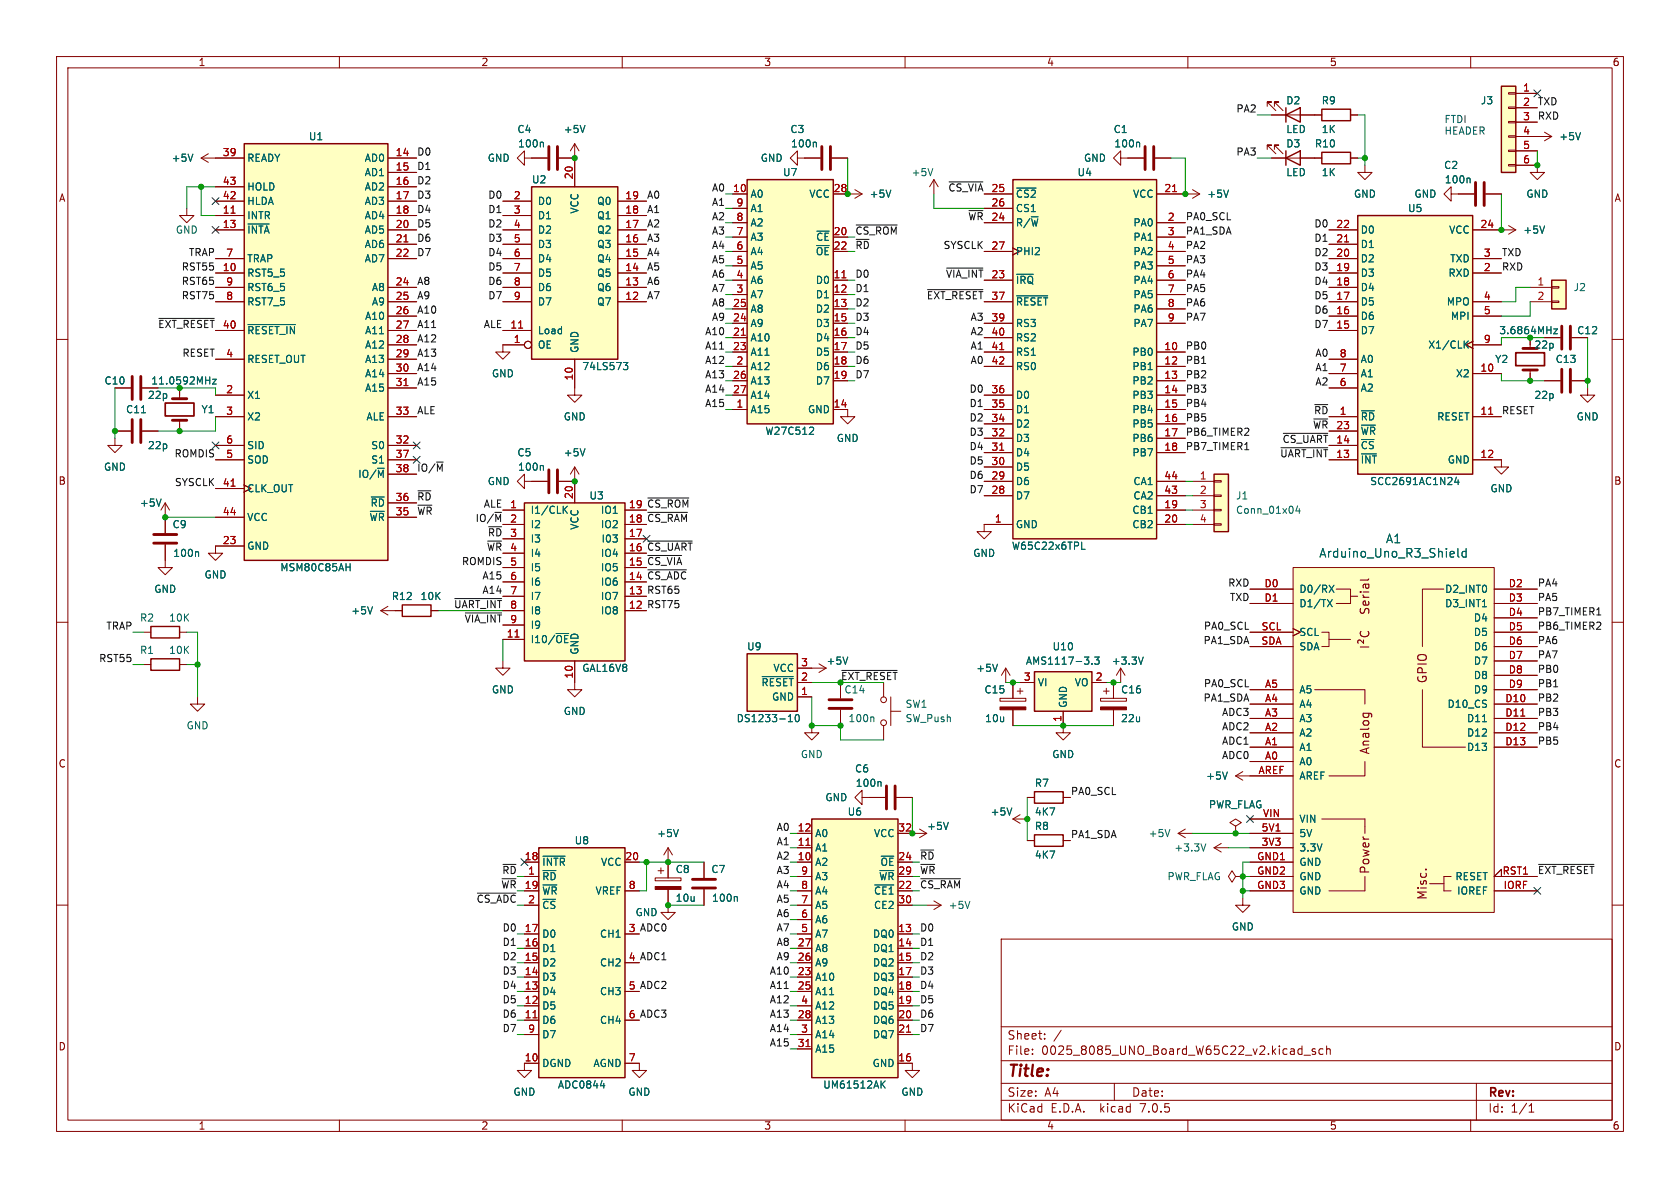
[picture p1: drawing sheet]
<svg xmlns="http://www.w3.org/2000/svg" width="297mm" height="210mm" viewBox="0 0 297 210" stroke-linecap="round" stroke-linejoin="round" font-family="sans-serif">
<defs><g id="words">
<text font-size="2.8" fill="#840000" x="178" y="190.8">Title:</text>
<g font-size="2.1" fill="#006464">
<text x="233.2" y="98.7">Arduino_Uno_R3_Shield</text>
<text x="245" y="96.2">A1</text>
</g>
<g font-size="2.1" fill="#840000">
<text x="252.5" y="120.9" transform="rotate(-90 252.5 120.9)">GPIO</text>
<text x="242.3" y="133.4" transform="rotate(-90 242.3 133.4)">Analog</text>
<text x="242.3" y="154.6" transform="rotate(-90 242.3 154.6)">Power</text>
<text x="252.5" y="159.2" transform="rotate(-90 252.5 159.2)">Misc.</text>
<text x="178" y="183.9">Sheet:</text>
<text x="178" y="186.6">File:</text>
<text x="184" y="186.6">0025_8085_UNO_Board_W65C22_v2.kicad_sch</text>
<text x="178" y="196.8">KiCad</text>
<text x="178" y="194">Size:</text>
<text x="184.6" y="194">A4</text>
<text x="185.7" y="196.8">E.D.A.</text>
<text x="194.4" y="196.8">kicad</text>
<text x="200" y="194">Date:</text>
<text x="201.5" y="196.8">7.0.5</text>
<text x="263" y="194.2">Rev:</text>
<text x="263" y="196.8">Id:</text>
<text x="267" y="196.8">1/1</text>
</g>
<g font-size="1.8" fill="#840000">
<text x="35" y="11.8">1</text>
<text x="85" y="11.8">2</text>
<text x="135" y="11.8">3</text>
<text x="185" y="11.8">4</text>
<text x="235" y="11.8">5</text>
<text x="285" y="11.8">6</text>
<text x="10.4" y="35.8">A</text>
<text x="285.4" y="35.8">A</text>
<text x="10.3" y="85.8">B</text>
<text x="285.3" y="85.8">B</text>
<text x="10.3" y="135.8">C</text>
<text x="285.3" y="135.8">C</text>
<text x="10.3" y="185.8">D</text>
<text x="285.3" y="185.8">D</text>
<text x="35" y="199.8">1</text>
<text x="85" y="199.8">2</text>
<text x="135" y="199.8">3</text>
<text x="185" y="199.8">4</text>
<text x="235" y="199.8">5</text>
<text x="285" y="199.8">6</text>
</g>
<g font-size="1.8" fill="#a90000">
<text x="269.2" y="16.3">1</text>
<text x="269.2" y="18.8">2</text>
<text x="269.2" y="21.3">3</text>
<text x="269.2" y="23.9">4</text>
<text x="39.3" y="27.7">39</text>
<text x="69.9" y="27.7">14</text>
<text x="269.2" y="26.4">5</text>
<text x="269.2" y="29">6</text>
<text x="39.3" y="35.3">42</text>
<text x="39.3" y="32.8">43</text>
<text x="69.9" y="30.2">15</text>
<text x="69.9" y="32.8">16</text>
<text x="69.9" y="35.3">17</text>
<text x="90.8" y="35.3">2</text>
<text x="101.3" y="31.8" transform="rotate(-90 101.3 31.8)">20</text>
<text x="110.5" y="35.3">19</text>
<text x="129.5" y="34">10</text>
<text x="147.3" y="34">28</text>
<text x="175.2" y="34">25</text>
<text x="205.8" y="34">21</text>
<text x="39.3" y="37.8">11</text>
<text x="39.3" y="40.4">13</text>
<text x="69.9" y="37.8">18</text>
<text x="69.9" y="40.4">20</text>
<text x="90.8" y="37.8">3</text>
<text x="90.8" y="40.4">4</text>
<text x="110.5" y="40.4">17</text>
<text x="110.5" y="37.8">18</text>
<text x="130.1" y="41.7">7</text>
<text x="130.1" y="39.1">8</text>
<text x="130.1" y="36.6">9</text>
<text x="147.3" y="41.7">20</text>
<text x="175.2" y="39.1">24</text>
<text x="175.2" y="36.6">26</text>
<text x="206.4" y="39.1">2</text>
<text x="206.4" y="41.7">3</text>
<text x="236.2" y="40.4">22</text>
<text x="261.7" y="40.4">24</text>
<text x="39.9" y="45.5">7</text>
<text x="69.9" y="42.9">21</text>
<text x="69.9" y="45.5">22</text>
<text x="90.8" y="42.9">5</text>
<text x="90.8" y="45.5">6</text>
<text x="110.5" y="45.5">15</text>
<text x="110.5" y="42.9">16</text>
<text x="130.1" y="46.7">5</text>
<text x="130.1" y="44.2">6</text>
<text x="147.3" y="44.2">22</text>
<text x="175.2" y="44.2">27</text>
<text x="206.4" y="44.2">4</text>
<text x="206.4" y="46.7">5</text>
<text x="236.2" y="45.5">20</text>
<text x="236.2" y="42.9">21</text>
<text x="262.3" y="45.5">3</text>
<text x="39.3" y="48">10</text>
<text x="39.9" y="53.1">8</text>
<text x="39.9" y="50.5">9</text>
<text x="69.9" y="50.5">24</text>
<text x="69.9" y="53.1">25</text>
<text x="90.8" y="48">7</text>
<text x="90.8" y="50.5">8</text>
<text x="90.8" y="53.1">9</text>
<text x="110.5" y="53.1">12</text>
<text x="110.5" y="50.5">13</text>
<text x="110.5" y="48">14</text>
<text x="130.1" y="51.8">3</text>
<text x="130.1" y="49.3">4</text>
<text x="147.3" y="49.3">11</text>
<text x="147.3" y="51.8">12</text>
<text x="175.2" y="49.3">23</text>
<text x="175.2" y="53.1">37</text>
<text x="206.4" y="49.3">6</text>
<text x="206.4" y="51.8">7</text>
<text x="236.2" y="53.1">17</text>
<text x="236.2" y="50.5">18</text>
<text x="236.2" y="48">19</text>
<text x="262.3" y="48">2</text>
<text x="262.3" y="53.1">4</text>
<text x="271.7" y="50.5">1</text>
<text x="271.7" y="53.1">2</text>
<text x="39.3" y="58.2">40</text>
<text x="69.9" y="55.6">26</text>
<text x="69.9" y="58.2">27</text>
<text x="90.2" y="58.2">11</text>
<text x="129.5" y="59.4">21</text>
<text x="129.5" y="56.9">24</text>
<text x="129.5" y="54.4">25</text>
<text x="147.3" y="54.4">13</text>
<text x="147.3" y="56.9">15</text>
<text x="147.3" y="59.4">16</text>
<text x="175.2" y="56.9">39</text>
<text x="175.2" y="59.4">40</text>
<text x="206.4" y="54.4">8</text>
<text x="206.4" y="56.9">9</text>
<text x="236.2" y="58.2">15</text>
<text x="236.2" y="55.6">16</text>
<text x="262.3" y="55.6">5</text>
<text x="39.9" y="63.2">4</text>
<text x="69.9" y="60.7">28</text>
<text x="69.9" y="63.2">29</text>
<text x="69.9" y="65.8">30</text>
<text x="90.8" y="60.7">1</text>
<text x="129.5" y="62">23</text>
<text x="130.1" y="64.5">2</text>
<text x="147.3" y="62">17</text>
<text x="147.3" y="64.5">18</text>
<text x="175.2" y="62">41</text>
<text x="175.2" y="64.5">42</text>
<text x="205.8" y="62">10</text>
<text x="205.8" y="64.5">12</text>
<text x="236.8" y="65.8">7</text>
<text x="236.8" y="63.2">8</text>
<text x="261.7" y="65.8">10</text>
<text x="262.3" y="60.7">9</text>
<text x="39.9" y="69.6">2</text>
<text x="69.9" y="68.3">31</text>
<text x="101.3" y="67.3" transform="rotate(-90 101.3 67.3)">10</text>
<text x="129.5" y="67.1">26</text>
<text x="129.5" y="69.6">27</text>
<text x="147.3" y="67.1">19</text>
<text x="175.2" y="69.6">36</text>
<text x="205.8" y="67.1">13</text>
<text x="205.8" y="69.6">14</text>
<text x="236.8" y="68.3">6</text>
<text x="39.9" y="73.4">3</text>
<text x="69.9" y="73.4">33</text>
<text x="130.1" y="72.1">1</text>
<text x="147.3" y="72.1">14</text>
<text x="175.2" y="77.2">32</text>
<text x="175.2" y="74.7">34</text>
<text x="175.2" y="72.1">35</text>
<text x="205.8" y="72.1">15</text>
<text x="205.8" y="74.7">16</text>
<text x="205.8" y="77.2">17</text>
<text x="236.2" y="75.9">23</text>
<text x="236.8" y="73.4">1</text>
<text x="261.7" y="73.4">11</text>
<text x="39.9" y="81">5</text>
<text x="39.9" y="78.5">6</text>
<text x="69.9" y="78.5">32</text>
<text x="69.9" y="81">37</text>
<text x="69.9" y="83.6">38</text>
<text x="175.2" y="82.3">30</text>
<text x="175.2" y="79.8">31</text>
<text x="205.8" y="79.8">18</text>
<text x="236.2" y="81">13</text>
<text x="236.2" y="78.5">14</text>
<text x="261.7" y="81">12</text>
<text x="39.3" y="86.1">41</text>
<text x="69.9" y="88.6">36</text>
<text x="90.1" y="89.9">1</text>
<text x="101.3" y="88.3" transform="rotate(-90 101.3 88.3)">20</text>
<text x="111.1" y="89.9">19</text>
<text x="175.2" y="87.4">28</text>
<text x="175.2" y="84.8">29</text>
<text x="205.8" y="89.9">19</text>
<text x="205.8" y="87.4">43</text>
<text x="205.8" y="84.8">44</text>
<text x="212.1" y="84.8">1</text>
<text x="212.1" y="87.4">2</text>
<text x="212.1" y="89.9">3</text>
<text x="39.3" y="91.2">44</text>
<text x="69.9" y="91.2">35</text>
<text x="90.1" y="95">3</text>
<text x="90.1" y="92.5">2</text>
<text x="111.1" y="95">17</text>
<text x="111.1" y="92.5">18</text>
<text x="175.8" y="92.5">1</text>
<text x="205.8" y="92.5">20</text>
<text x="212.1" y="92.5">4</text>
<text x="39.3" y="96.3">23</text>
<text x="90.1" y="97.5">4</text>
<text x="90.1" y="100.1">5</text>
<text x="111.1" y="100.1">15</text>
<text x="111.1" y="97.5">16</text>
<text x="90.1" y="102.6">6</text>
<text x="90.1" y="105.2">7</text>
<text x="90.1" y="107.7">8</text>
<text x="111.1" y="107.7">12</text>
<text x="111.1" y="105.2">13</text>
<text x="111.1" y="102.6">14</text>
<text x="223.5" y="103.9">D0</text>
<text x="223.5" y="106.4">D1</text>
<text x="266.7" y="103.9">D2</text>
<text x="266.7" y="106.4">D3</text>
<text x="89.5" y="112.8">11</text>
<text x="90.1" y="110.2">9</text>
<text x="223" y="111.5">SCL</text>
<text x="266.7" y="109">D4</text>
<text x="266.7" y="111.5">D5</text>
<text x="141.6" y="117.9">3</text>
<text x="222.9" y="114">SDA</text>
<text x="266.7" y="114">D6</text>
<text x="266.7" y="116.6">D7</text>
<text x="266.7" y="119.1">D8</text>
<text x="101.3" y="120" transform="rotate(-90 101.3 120)">10</text>
<text x="141.6" y="122.9">1</text>
<text x="141.6" y="120.4">2</text>
<text x="180.9" y="120.4">3</text>
<text x="193.6" y="120.4">2</text>
<text x="223.6" y="124.2">A4</text>
<text x="223.6" y="121.7">A5</text>
<text x="266.1" y="124.2">D10</text>
<text x="266.7" y="121.7">D9</text>
<text x="187.7" y="127.7" transform="rotate(-90 187.7 127.7)">1</text>
<text x="223.6" y="131.8">A1</text>
<text x="223.6" y="129.3">A2</text>
<text x="223.6" y="126.7">A3</text>
<text x="266.1" y="126.7">D11</text>
<text x="266.1" y="129.3">D12</text>
<text x="266.1" y="131.8">D13</text>
<text x="222.4" y="136.9">AREF</text>
<text x="223.6" y="134.4">A0</text>
<text x="141" y="149.6">11</text>
<text x="141" y="147.1">12</text>
<text x="158.7" y="147.1">32</text>
<text x="223" y="149.6">3V3</text>
<text x="223" y="147.1">5V1</text>
<text x="223.2" y="144.5">VIN</text>
<text x="92.7" y="152.1">18</text>
<text x="93.3" y="154.7">1</text>
<text x="110.5" y="152.1">20</text>
<text x="141" y="152.1">10</text>
<text x="141.6" y="154.7">9</text>
<text x="158.7" y="152.1">24</text>
<text x="158.7" y="154.7">29</text>
<text x="222.2" y="152.1">GND1</text>
<text x="222.2" y="154.7">GND2</text>
<text x="265.6" y="154.7">RST1</text>
<text x="92.7" y="157.2">19</text>
<text x="93.3" y="159.8">2</text>
<text x="111.1" y="157.2">8</text>
<text x="141.6" y="159.8">7</text>
<text x="141.6" y="157.2">8</text>
<text x="158.7" y="157.2">22</text>
<text x="158.7" y="159.8">30</text>
<text x="222.2" y="157.2">GND3</text>
<text x="265.8" y="157.2">IORF</text>
<text x="92.7" y="167.4">16</text>
<text x="92.7" y="164.8">17</text>
<text x="111.1" y="164.8">3</text>
<text x="141" y="167.4">27</text>
<text x="141.6" y="164.8">5</text>
<text x="141.6" y="162.3">6</text>
<text x="158.7" y="164.8">13</text>
<text x="158.7" y="167.4">14</text>
<text x="92.7" y="172.5">14</text>
<text x="92.7" y="169.9">15</text>
<text x="111.1" y="169.9">4</text>
<text x="141" y="172.5">23</text>
<text x="141" y="169.9">26</text>
<text x="158.7" y="169.9">15</text>
<text x="158.7" y="172.5">17</text>
<text x="92.7" y="177.5">12</text>
<text x="92.7" y="175">13</text>
<text x="111.1" y="175">5</text>
<text x="141" y="175">25</text>
<text x="141.6" y="177.5">4</text>
<text x="158.7" y="175">18</text>
<text x="158.7" y="177.5">19</text>
<text x="92.7" y="180.1">11</text>
<text x="93.3" y="182.6">9</text>
<text x="111.1" y="180.1">6</text>
<text x="141" y="180.1">28</text>
<text x="141" y="185.2">31</text>
<text x="141.6" y="182.6">3</text>
<text x="158.7" y="180.1">20</text>
<text x="158.7" y="182.6">21</text>
<text x="92.7" y="187.7">10</text>
<text x="111.1" y="187.7">7</text>
<text x="158.7" y="187.7">16</text>
</g>
<g font-size="1.8" fill="#006464">
<text x="91.4" y="23.7">C4</text>
<text x="99.6" y="23.7">+5V</text>
<text x="139.7" y="23.7">C3</text>
<text x="196.8" y="23.7">C1</text>
<text x="227.3" y="18.6">D2</text>
<text x="227.3" y="23.7">LED</text>
<text x="233.6" y="18.6">R9</text>
<text x="233.6" y="23.7">1K</text>
<text x="261.7" y="18.6">J3</text>
<text x="30.3" y="28.8">+5V</text>
<text x="43.6" y="28.8">READY</text>
<text x="54.5" y="25">U1</text>
<text x="64.5" y="28.8">AD0</text>
<text x="86.2" y="28.8">GND</text>
<text x="91.5" y="26.2">100n</text>
<text x="134.4" y="28.8">GND</text>
<text x="139.8" y="26.2">100n</text>
<text x="191.6" y="28.8">GND</text>
<text x="196.9" y="26.2">100n</text>
<text x="227.3" y="26.2">D3</text>
<text x="232.4" y="26.2">R10</text>
<text x="275.6" y="25">+5V</text>
<text x="43.6" y="33.8">HOLD</text>
<text x="64.5" y="31.3">AD1</text>
<text x="64.5" y="33.8">AD2</text>
<text x="94" y="32.6">U2</text>
<text x="132.6" y="35.1">A0</text>
<text x="138.4" y="31.3">U7</text>
<text x="143.1" y="35.1">VCC</text>
<text x="153.7" y="35.1">+5V</text>
<text x="161.1" y="31.3">+5V</text>
<text x="179.5" y="35.1">~{CS2}</text>
<text x="190.4" y="31.3">U4</text>
<text x="200.3" y="35.1">VCC</text>
<text x="213.4" y="35.1">+5V</text>
<text x="227.3" y="31.3">LED</text>
<text x="233.6" y="31.3">1K</text>
<text x="239.3" y="35.1">GND</text>
<text x="250" y="35.1">GND</text>
<text x="255.2" y="30">C2</text>
<text x="255.4" y="32.6">100n</text>
<text x="269.8" y="35.1">GND</text>
<text x="31" y="41.5">GND</text>
<text x="43.6" y="38.9">INTR</text>
<text x="43.6" y="41.5">~{INTA}</text>
<text x="43.6" y="36.4">HLDA</text>
<text x="64.5" y="36.4">AD3</text>
<text x="64.5" y="38.9">AD4</text>
<text x="64.5" y="41.5">AD5</text>
<text x="95" y="36.4">D0</text>
<text x="95" y="38.9">D1</text>
<text x="95" y="41.5">D2</text>
<text x="102.4" y="37.8" transform="rotate(-90 102.4 37.8)">VCC</text>
<text x="105.5" y="41.5">Q2</text>
<text x="105.5" y="38.9">Q1</text>
<text x="105.5" y="36.4">Q0</text>
<text x="132.6" y="40.2">A2</text>
<text x="132.6" y="37.7">A1</text>
<text x="179.5" y="40.2">R/~{W}</text>
<text x="179.5" y="37.7">CS1</text>
<text x="200.3" y="40.2">PA0</text>
<text x="240.5" y="41.5">D0</text>
<text x="248.9" y="37.7">U5</text>
<text x="256.2" y="41.5">VCC</text>
<text x="269.2" y="41.5">+5V</text>
<text x="43.6" y="46.5">TRAP</text>
<text x="64.5" y="44">AD6</text>
<text x="64.5" y="46.5">AD7</text>
<text x="95" y="44">D3</text>
<text x="95" y="46.5">D4</text>
<text x="105.5" y="46.5">Q4</text>
<text x="105.5" y="44">Q3</text>
<text x="132.6" y="47.8">A5</text>
<text x="132.6" y="45.3">A4</text>
<text x="132.6" y="42.7">A3</text>
<text x="144.2" y="45.3">~{OE}</text>
<text x="144.3" y="42.7">~{CE}</text>
<text x="179.5" y="45.3">PHI2</text>
<text x="200.3" y="42.7">PA1</text>
<text x="200.3" y="45.3">PA2</text>
<text x="200.3" y="47.8">PA3</text>
<text x="240.5" y="46.5">D2</text>
<text x="240.5" y="44">D1</text>
<text x="256.3" y="46.5">TXD</text>
<text x="43.6" y="49.1">RST5_5</text>
<text x="43.6" y="51.6">RST6_5</text>
<text x="65.7" y="51.6">A8</text>
<text x="95" y="49.1">D5</text>
<text x="95" y="51.6">D6</text>
<text x="105.5" y="51.6">Q6</text>
<text x="105.5" y="49.1">Q5</text>
<text x="132.6" y="52.9">A7</text>
<text x="132.6" y="50.4">A6</text>
<text x="144.2" y="50.4">D0</text>
<text x="144.2" y="52.9">D1</text>
<text x="179.5" y="50.4">~{IRQ}</text>
<text x="200.3" y="50.4">PA4</text>
<text x="200.3" y="52.9">PA5</text>
<text x="240.5" y="51.6">D4</text>
<text x="240.5" y="49.1">D3</text>
<text x="256" y="49.1">RXD</text>
<text x="278.1" y="51.6">J2</text>
<text x="43.6" y="59.2">~{RESET_IN}</text>
<text x="43.6" y="54.2">RST7_5</text>
<text x="64.5" y="56.7">A10</text>
<text x="64.5" y="59.2">A11</text>
<text x="65.7" y="54.2">A9</text>
<text x="95" y="59.2">Load</text>
<text x="95" y="54.2">D7</text>
<text x="105.5" y="54.2">Q7</text>
<text x="132.6" y="58">A9</text>
<text x="132.6" y="55.4">A8</text>
<text x="144.2" y="55.4">D2</text>
<text x="144.2" y="58">D3</text>
<text x="179.5" y="54.2">~{RESET}</text>
<text x="179.5" y="58">RS3</text>
<text x="200.3" y="55.4">PA6</text>
<text x="200.3" y="58">PA7</text>
<text x="240.5" y="59.2">D7</text>
<text x="240.5" y="56.7">D6</text>
<text x="240.5" y="54.2">D5</text>
<text x="255.7" y="54.2">MPO</text>
<text x="256.5" y="56.7">MPI</text>
<text x="265" y="59.2">3.6864MHz</text>
<text x="278.8" y="59.2">C12</text>
<text x="43.6" y="64.3">RESET_OUT</text>
<text x="64.5" y="61.8">A12</text>
<text x="64.5" y="64.3">A13</text>
<text x="95" y="61.8">OE</text>
<text x="102.4" y="62.5" transform="rotate(-90 102.4 62.5)">GND</text>
<text x="102.9" y="65.6">74LS573</text>
<text x="132.6" y="65.6">A12</text>
<text x="132.6" y="60.5">A10</text>
<text x="132.6" y="63.1">A11</text>
<text x="144.2" y="60.5">D4</text>
<text x="144.2" y="63.1">D5</text>
<text x="144.2" y="65.6">D6</text>
<text x="179.5" y="60.5">RS2</text>
<text x="179.5" y="63.1">RS1</text>
<text x="179.5" y="65.6">RS0</text>
<text x="200.2" y="63.1">PB0</text>
<text x="200.2" y="65.6">PB1</text>
<text x="240.5" y="64.3">A0</text>
<text x="252.5" y="61.8">X1/CLK</text>
<text x="264.3" y="64.3">Y2</text>
<text x="271.2" y="61.8">22p</text>
<text x="275" y="64.3">C13</text>
<text x="18.4" y="68.1">C10</text>
<text x="26.1" y="70.7">22p</text>
<text x="26.7" y="68.1">11.0592MHz</text>
<text x="43.6" y="70.7">X1</text>
<text x="64.5" y="66.9">A14</text>
<text x="64.5" y="69.4">A15</text>
<text x="86.9" y="66.9">GND</text>
<text x="132.6" y="68.1">A13</text>
<text x="132.6" y="70.7">A14</text>
<text x="144.2" y="68.1">D7</text>
<text x="179.5" y="70.7">D0</text>
<text x="200.2" y="68.1">PB2</text>
<text x="200.2" y="70.7">PB3</text>
<text x="240.5" y="69.4">A2</text>
<text x="240.5" y="66.9">A1</text>
<text x="257.4" y="66.9">X2</text>
<text x="271.2" y="70.7">22p</text>
<text x="22.2" y="73.2">C11</text>
<text x="35.6" y="73.2">Y1</text>
<text x="43.6" y="74.5">X2</text>
<text x="64.8" y="74.5">ALE</text>
<text x="99.6" y="74.5">GND</text>
<text x="132.6" y="73.2">A15</text>
<text x="135.3" y="77">W27C512</text>
<text x="142.8" y="73.2">GND</text>
<text x="179.5" y="75.8">D2</text>
<text x="179.5" y="73.2">D1</text>
<text x="200.2" y="73.2">PB4</text>
<text x="200.2" y="75.8">PB5</text>
<text x="240.5" y="74.5">~{RD}</text>
<text x="240.5" y="77">~{WR}</text>
<text x="254.1" y="74.5">RESET</text>
<text x="278.7" y="74.5">GND</text>
<text x="18.3" y="83.4">GND</text>
<text x="26.1" y="79.6">22p</text>
<text x="43.6" y="82.1">SOD</text>
<text x="43.6" y="79.6">SID</text>
<text x="65.6" y="79.6">S0</text>
<text x="65.6" y="82.1">S1</text>
<text x="91.4" y="80.8">C5</text>
<text x="91.5" y="83.4">100n</text>
<text x="99.6" y="80.8">+5V</text>
<text x="147.9" y="78.3">GND</text>
<text x="179.5" y="83.4">D5</text>
<text x="179.5" y="80.8">D4</text>
<text x="179.5" y="78.3">D3</text>
<text x="200.2" y="78.3">PB6</text>
<text x="200.2" y="80.8">PB7</text>
<text x="240.5" y="82.1">~{INT}</text>
<text x="240.5" y="79.6">~{CS}</text>
<text x="255.9" y="82.1">GND</text>
<text x="24.7" y="89.7">+5V</text>
<text x="43.6" y="87.2">CLK_OUT</text>
<text x="63.3" y="84.6">IO/~{M}</text>
<text x="65.5" y="89.7">~{RD}</text>
<text x="86.2" y="85.9">GND</text>
<text x="104.1" y="88.5">U3</text>
<text x="179.5" y="88.5">D7</text>
<text x="179.5" y="85.9">D6</text>
<text x="200.3" y="88.5">CA2</text>
<text x="200.3" y="85.9">CA1</text>
<text x="218.4" y="88.5">J1</text>
<text x="242.2" y="85.9">SCC2691AC1N24</text>
<text x="263.4" y="87.2">GND</text>
<text x="30.4" y="93.5">C9</text>
<text x="43.6" y="92.3">VCC</text>
<text x="65.3" y="92.3">~{WR}</text>
<text x="93.7" y="91">I1/CLK</text>
<text x="93.7" y="93.5">I2</text>
<text x="102.4" y="93.7" transform="rotate(-90 102.4 93.7)">VCC</text>
<text x="106.2" y="93.5">IO2</text>
<text x="106.2" y="91">IO1</text>
<text x="179.5" y="93.5">GND</text>
<text x="200.2" y="91">CB1</text>
<text x="200.2" y="93.5">CB2</text>
<text x="218.4" y="91">Conn_01x04</text>
<text x="30.6" y="98.6">100n</text>
<text x="43.6" y="97.3">GND</text>
<text x="49.5" y="101.2">MSM80C85AH</text>
<text x="93.7" y="96.1">I3</text>
<text x="93.7" y="98.6">I4</text>
<text x="93.7" y="101.2">I5</text>
<text x="106.2" y="101.2">IO5</text>
<text x="106.2" y="98.6">IO4</text>
<text x="106.3" y="96.1">I03</text>
<text x="172" y="98.6">GND</text>
<text x="178.8" y="97.3">W65C22x6TPL</text>
<text x="27.2" y="105">GND</text>
<text x="36.1" y="102.4">GND</text>
<text x="69.2" y="106.2">R12</text>
<text x="74.3" y="106.2">10K</text>
<text x="93.7" y="103.7">I6</text>
<text x="93.7" y="106.2">I7</text>
<text x="106.2" y="106.2">IO7</text>
<text x="106.2" y="103.7">IO6</text>
<text x="229.6" y="105">D0/RX</text>
<text x="229.6" y="107.5">D1/TX</text>
<text x="255.5" y="105">D2_INT0</text>
<text x="255.5" y="107.5">D3_INT1</text>
<text x="24.7" y="110">R2</text>
<text x="29.8" y="110">10K</text>
<text x="62" y="108.8">+5V</text>
<text x="93.7" y="113.9">I10/~{OE}</text>
<text x="93.7" y="108.8">I8</text>
<text x="93.7" y="111.3">I9</text>
<text x="106.2" y="108.8">IO8</text>
<text x="229.6" y="112.6">SCL</text>
<text x="260.5" y="110">D4</text>
<text x="260.5" y="112.6">D5</text>
<text x="24.7" y="115.8">R1</text>
<text x="29.8" y="115.8">10K</text>
<text x="102.4" y="115.8" transform="rotate(-90 102.4 115.8)">GND</text>
<text x="102.9" y="118.9">GAL16V8</text>
<text x="132" y="115.1">U9</text>
<text x="136.7" y="118.9">VCC</text>
<text x="146.1" y="117.7">+5V</text>
<text x="172.5" y="118.9">+5V</text>
<text x="181.3" y="117.7">AMS1117-3.3</text>
<text x="186" y="115.1">U10</text>
<text x="196.5" y="117.7">+3.3V</text>
<text x="229.6" y="115.1">SDA</text>
<text x="260.5" y="115.1">D6</text>
<text x="260.5" y="117.7">D7</text>
<text x="86.9" y="122.7">GND</text>
<text x="134.6" y="121.5">~{RESET}</text>
<text x="136.5" y="124">GND</text>
<text x="149.2" y="122.7">C14</text>
<text x="160" y="125.3">SW1</text>
<text x="174" y="122.7">C15</text>
<text x="183.4" y="121.5">VI</text>
<text x="188.8" y="125.2" transform="rotate(-90 188.8 125.2)">GND</text>
<text x="190" y="121.5">VO</text>
<text x="198.1" y="122.7">C16</text>
<text x="229.6" y="125.3">A4</text>
<text x="229.6" y="122.7">A5</text>
<text x="255.9" y="125.3">D10_CS</text>
<text x="260.5" y="120.2">D8</text>
<text x="260.5" y="122.7">D9</text>
<text x="32.9" y="129.1">GND</text>
<text x="99.6" y="126.6">GND</text>
<text x="130.2" y="127.8">DS1233-10</text>
<text x="149.9" y="127.8">100n</text>
<text x="160" y="127.8">SW_Push</text>
<text x="174.1" y="127.8">10u</text>
<text x="198.1" y="127.8">22u</text>
<text x="229.6" y="130.4">A2</text>
<text x="229.6" y="127.8">A3</text>
<text x="259.3" y="127.8">D11</text>
<text x="259.3" y="130.4">D12</text>
<text x="141.5" y="134.2">GND</text>
<text x="151.1" y="136.7">C6</text>
<text x="186" y="134.2">GND</text>
<text x="213.2" y="138">+5V</text>
<text x="229.6" y="135.4">A0</text>
<text x="229.6" y="132.9">A1</text>
<text x="229.6" y="138">AREF</text>
<text x="259.3" y="132.9">D13</text>
<text x="145.9" y="141.8">GND</text>
<text x="151.2" y="139.3">100n</text>
<text x="182.9" y="139.3">R7</text>
<text x="213.7" y="143.1">PWR_FLAG</text>
<text x="101.5" y="149.4">U8</text>
<text x="116.1" y="148.1">+5V</text>
<text x="144" y="148.1">A0</text>
<text x="149.8" y="144.3">U6</text>
<text x="154.5" y="148.1">VCC</text>
<text x="163.8" y="146.9">+5V</text>
<text x="175.1" y="144.3">+5V</text>
<text x="182.9" y="144.3">4K7</text>
<text x="182.9" y="146.9">R8</text>
<text x="203" y="148.1">+5V</text>
<text x="229.6" y="148.1">5V</text>
<text x="229.6" y="145.6">VIN</text>
<text x="95.8" y="155.8">~{RD}</text>
<text x="95.8" y="153.2">~{INTR}</text>
<text x="106.2" y="153.2">VCC</text>
<text x="119.4" y="154.5">C8</text>
<text x="125.7" y="154.5">C7</text>
<text x="144" y="153.2">A2</text>
<text x="144" y="150.7">A1</text>
<text x="144" y="155.8">A3</text>
<text x="155.4" y="155.8">~{WR}</text>
<text x="155.6" y="153.2">~{OE}</text>
<text x="182.9" y="152">4K7</text>
<text x="206.3" y="155.8">PWR_FLAG</text>
<text x="207.5" y="150.7">+3.3V</text>
<text x="229.6" y="150.7">3.3V</text>
<text x="229.6" y="153.2">GND</text>
<text x="229.6" y="155.8">GND</text>
<text x="257.3" y="155.8">RESET</text>
<text x="95.8" y="158.3">~{WR}</text>
<text x="95.8" y="160.8">~{CS}</text>
<text x="105.3" y="158.3">VREF</text>
<text x="119.4" y="159.6">10u</text>
<text x="125.8" y="159.6">100n</text>
<text x="144" y="160.8">A5</text>
<text x="144" y="158.3">A4</text>
<text x="154.5" y="158.3">~{CE1}</text>
<text x="154.5" y="160.8">CE2</text>
<text x="167.6" y="160.8">+5V</text>
<text x="229.6" y="158.3">GND</text>
<text x="257.6" y="158.3">IOREF</text>
<text x="95.8" y="165.9">D0</text>
<text x="106" y="165.9">CH1</text>
<text x="112.3" y="162.1">GND</text>
<text x="144" y="165.9">A7</text>
<text x="144" y="163.4">A6</text>
<text x="154.3" y="165.9">DQ0</text>
<text x="217.7" y="164.7">GND</text>
<text x="95.8" y="173.5">D3</text>
<text x="95.8" y="171">D2</text>
<text x="95.8" y="168.5">D1</text>
<text x="106" y="171">CH2</text>
<text x="144" y="173.5">A10</text>
<text x="144" y="171">A9</text>
<text x="144" y="168.5">A8</text>
<text x="154.3" y="168.5">DQ1</text>
<text x="154.3" y="171">DQ2</text>
<text x="154.3" y="173.5">DQ3</text>
<text x="95.8" y="178.6">D5</text>
<text x="95.8" y="176.1">D4</text>
<text x="106" y="176.1">CH3</text>
<text x="144" y="176.1">A11</text>
<text x="144" y="178.6">A12</text>
<text x="154.3" y="176.1">DQ4</text>
<text x="154.3" y="178.6">DQ5</text>
<text x="95.8" y="181.2">D6</text>
<text x="95.8" y="183.7">D7</text>
<text x="106" y="181.2">CH4</text>
<text x="144" y="181.2">A13</text>
<text x="144" y="183.7">A14</text>
<text x="154.3" y="181.2">DQ6</text>
<text x="154.3" y="183.7">DQ7</text>
<text x="95.8" y="188.8">DGND</text>
<text x="104.9" y="188.8">AGND</text>
<text x="144" y="186.2">A15</text>
<text x="154.2" y="188.8">GND</text>
<text x="90.7" y="193.9">GND</text>
<text x="98.6" y="192.6">ADC0844</text>
<text x="111" y="193.9">GND</text>
<text x="145.5" y="192.6">UM61512AK</text>
<text x="159.3" y="193.9">GND</text>
</g>
<g font-size="1.8" fill="#0f0f0f">
<text x="218.6" y="20">PA2</text>
<text x="271.8" y="18.7">TXD</text>
<text x="271.8" y="21.2">RXD</text>
<text x="73.7" y="27.6">D0</text>
<text x="218.6" y="27.6">PA3</text>
<text x="73.7" y="32.7">D2</text>
<text x="73.7" y="35.2">D3</text>
<text x="73.7" y="30.1">D1</text>
<text x="86.3" y="35.2">D0</text>
<text x="114.3" y="35.2">A0</text>
<text x="125.8" y="33.9">A0</text>
<text x="167.6" y="33.9">~{CS_VIA}</text>
<text x="73.7" y="40.3">D5</text>
<text x="73.7" y="37.8">D4</text>
<text x="86.3" y="40.3">D2</text>
<text x="86.3" y="37.8">D1</text>
<text x="114.3" y="37.8">A1</text>
<text x="114.3" y="40.3">A2</text>
<text x="125.8" y="39">A2</text>
<text x="125.8" y="36.5">A1</text>
<text x="125.8" y="41.6">A3</text>
<text x="151.1" y="41.6">~{CS_ROM}</text>
<text x="171.1" y="39">~{WR}</text>
<text x="209.5" y="39">PA0_SCL</text>
<text x="209.5" y="41.6">PA1_SDA</text>
<text x="232.3" y="40.3">D0</text>
<text x="32.1" y="47.9">RST55</text>
<text x="33.4" y="45.4">TRAP</text>
<text x="73.7" y="45.4">D7</text>
<text x="73.7" y="42.8">D6</text>
<text x="86.3" y="42.8">D3</text>
<text x="86.3" y="45.4">D4</text>
<text x="86.3" y="47.9">D5</text>
<text x="114.3" y="47.9">A5</text>
<text x="114.3" y="42.8">A3</text>
<text x="114.3" y="45.4">A4</text>
<text x="125.8" y="46.6">A5</text>
<text x="125.8" y="44.1">A4</text>
<text x="151.1" y="44.1">~{RD}</text>
<text x="166.8" y="44.1">SYSCLK</text>
<text x="209.5" y="46.6">PA3</text>
<text x="209.5" y="44.1">PA2</text>
<text x="232.3" y="47.9">D3</text>
<text x="232.3" y="45.4">D2</text>
<text x="232.3" y="42.8">D1</text>
<text x="265.4" y="47.9">RXD</text>
<text x="265.4" y="45.4">TXD</text>
<text x="32.1" y="53">RST75</text>
<text x="32.1" y="50.5">RST65</text>
<text x="73.7" y="53">A9</text>
<text x="73.7" y="50.5">A8</text>
<text x="86.3" y="53">D7</text>
<text x="86.3" y="50.5">D6</text>
<text x="114.3" y="53">A7</text>
<text x="114.3" y="50.5">A6</text>
<text x="125.8" y="51.7">A7</text>
<text x="125.8" y="49.2">A6</text>
<text x="151.1" y="51.7">D1</text>
<text x="151.1" y="49.2">D0</text>
<text x="163.8" y="53">~{EXT_RESET}</text>
<text x="167.2" y="49.2">~{VIA_INT}</text>
<text x="209.5" y="49.2">PA4</text>
<text x="209.5" y="51.7">PA5</text>
<text x="232.3" y="50.5">D4</text>
<text x="232.3" y="53">D5</text>
<text x="27.9" y="58.1">~{EXT_RESET}</text>
<text x="73.7" y="55.5">A10</text>
<text x="73.7" y="58.1">A11</text>
<text x="85.5" y="58.1">ALE</text>
<text x="124.6" y="59.3">A10</text>
<text x="125.8" y="56.8">A9</text>
<text x="125.8" y="54.3">A8</text>
<text x="151.1" y="56.8">D3</text>
<text x="151.1" y="54.3">D2</text>
<text x="151.1" y="59.3">D4</text>
<text x="171.6" y="59.3">A2</text>
<text x="171.6" y="56.8">A3</text>
<text x="209.5" y="56.8">PA7</text>
<text x="209.5" y="54.3">PA6</text>
<text x="232.3" y="55.5">D6</text>
<text x="232.3" y="58.1">D7</text>
<text x="32.2" y="63.2">RESET</text>
<text x="73.7" y="65.7">A14</text>
<text x="73.7" y="60.6">A12</text>
<text x="73.7" y="63.2">A13</text>
<text x="124.6" y="64.4">A12</text>
<text x="124.6" y="61.9">A11</text>
<text x="151.1" y="61.9">D5</text>
<text x="151.1" y="64.4">D6</text>
<text x="171.6" y="64.4">A0</text>
<text x="171.6" y="61.9">A1</text>
<text x="209.5" y="61.9">PB0</text>
<text x="209.5" y="64.4">PB1</text>
<text x="232.5" y="65.7">A1</text>
<text x="232.5" y="63.2">A0</text>
<text x="73.7" y="68.2">A15</text>
<text x="124.6" y="67">A13</text>
<text x="124.6" y="69.5">A14</text>
<text x="151.1" y="67">D7</text>
<text x="171.4" y="69.5">D0</text>
<text x="209.5" y="69.5">PB3</text>
<text x="209.5" y="67">PB2</text>
<text x="232.5" y="68.2">A2</text>
<text x="73.7" y="73.3">ALE</text>
<text x="124.6" y="72">A15</text>
<text x="171.4" y="72">D1</text>
<text x="171.4" y="77.1">D3</text>
<text x="171.4" y="74.6">D2</text>
<text x="209.5" y="72">PB4</text>
<text x="209.5" y="74.6">PB5</text>
<text x="209.5" y="77.1">PB6_TIMER2</text>
<text x="232.1" y="75.9">~{WR}</text>
<text x="232.3" y="73.3">~{RD}1</text>
<text x="265.4" y="73.3">RESET</text>
<text x="30.8" y="80.9">ROMDIS</text>
<text x="73.7" y="83.5">IO/~{M}</text>
<text x="171.4" y="82.2">D5</text>
<text x="171.4" y="79.7">D4</text>
<text x="209.5" y="79.7">PB7_TIMER1</text>
<text x="226.3" y="80.9">~{UART_INT}</text>
<text x="226.7" y="78.4">~{CS_UART}</text>
<text x="30.9" y="86">SYSCLK</text>
<text x="73.7" y="88.6">~{RD}</text>
<text x="85.5" y="89.8">ALE</text>
<text x="111.1" y="89.9">19 ~{CS_ROM}</text>
<text x="171.4" y="84.7">D6</text>
<text x="171.4" y="87.3">D7</text>
<text x="73.7" y="91.1">~{WR}</text>
<text x="84.1" y="92.4">IO/~{M}2</text>
<text x="86.2" y="94.9">~{RD}</text>
<text x="111.1" y="92.5">18 ~{CS_RAM}</text>
<text x="81.6" y="100">ROMDIS</text>
<text x="86.1" y="97.4">~{WR}</text>
<text x="111.1" y="100.1">15 ~{CS_VIA}</text>
<text x="111.1" y="97.5">16 ~{CS_UART}</text>
<text x="80.2" y="107.6">~{UART_INT}</text>
<text x="85.3" y="105.1">A14</text>
<text x="85.3" y="102.5">A15</text>
<text x="111.1" y="107.7">12 RST75</text>
<text x="111.1" y="105.2">13 RST65</text>
<text x="111.1" y="102.6">14 ~{CS_ADC}</text>
<text x="217.1" y="103.8">RXD</text>
<text x="217.4" y="106.3">TXD</text>
<text x="271.8" y="103.8">PA4</text>
<text x="271.8" y="106.3">PA5</text>
<text x="18.8" y="111.4">TRAP</text>
<text x="82.1" y="110.1">~{VIA_INT}</text>
<text x="212.7" y="114">PA1_SDA</text>
<text x="212.8" y="111.4">PA0_SCL</text>
<text x="271.8" y="114">PA6</text>
<text x="271.8" y="111.4">PB6_TIMER2</text>
<text x="271.8" y="108.9">PB7_TIMER1</text>
<text x="17.5" y="117.1">RST55</text>
<text x="271.8" y="116.5">PA7</text>
<text x="271.8" y="119">PB0</text>
<text x="212.7" y="124.1">PA1_SDA</text>
<text x="212.8" y="121.6">PA0_SCL</text>
<text x="271.8" y="124.1">PB2</text>
<text x="271.8" y="121.6">PB1</text>
<text x="216" y="131.7">ADC1</text>
<text x="216" y="129.2">ADC2</text>
<text x="216" y="126.7">ADC3</text>
<text x="271.8" y="129.2">PB4</text>
<text x="271.8" y="126.7">PB3</text>
<text x="271.8" y="131.7">PB5</text>
<text x="216" y="134.3">ADC0</text>
<text x="189.2" y="140.6">PA0_SCL</text>
<text x="137.3" y="147">A0</text>
<text x="137.3" y="149.5">A1</text>
<text x="189.2" y="148.2">PA1_SDA</text>
<text x="137.3" y="154.6">A3</text>
<text x="137.3" y="152.1">A2</text>
<text x="162.6" y="154.6">~{WR}</text>
<text x="162.6" y="152.1">~{RD}</text>
<text x="271.8" y="154.6">~{EXT_RESET}</text>
<text x="137.3" y="159.7">A5</text>
<text x="137.3" y="157.1">A4</text>
<text x="162.6" y="157.1">~{CS_RAM}</text>
<text x="88.8" y="167.3">D1</text>
<text x="88.8" y="164.8">D0</text>
<text x="111.1" y="164.8">3 ADC0</text>
<text x="137.3" y="167.3">A8</text>
<text x="137.3" y="164.8">A7</text>
<text x="137.3" y="162.2">A6</text>
<text x="162.6" y="167.3">D1</text>
<text x="162.6" y="164.8">D0</text>
<text x="88.8" y="169.8">D2</text>
<text x="88.8" y="172.4">D3</text>
<text x="111.1" y="169.9">4 ADC1</text>
<text x="136.1" y="172.4">A10</text>
<text x="137.3" y="169.8">A9</text>
<text x="162.6" y="172.4">D3</text>
<text x="162.6" y="169.8">D2</text>
<text x="88.8" y="174.9">D4</text>
<text x="88.8" y="180">D6</text>
<text x="88.8" y="177.5">D5</text>
<text x="111.1" y="175">5 ADC2</text>
<text x="136.1" y="174.9">A11</text>
<text x="136.1" y="177.5">A12</text>
<text x="136.1" y="180">A13</text>
<text x="162.6" y="180">D6</text>
<text x="162.6" y="177.5">D5</text>
<text x="162.6" y="174.9">D4</text>
<text x="88.8" y="182.5">D7</text>
<text x="111.1" y="180.1">6 ADC3</text>
<text x="136.1" y="185.1">A15</text>
<text x="136.1" y="182.5">A14</text>
<text x="162.6" y="182.5">D7</text>
</g>
<g font-size="1.8" fill="#0000c2">
<text x="255.3" y="21.8">FTDI</text>
<text x="255.3" y="23.9">HEADER</text>
</g>
<g font-size="1.8" fill="#009600">
<text x="148.6" y="120.3">~{EXT_RESET}</text>
<text x="88.8" y="154.6">~{RD}1</text>
<text x="84.2" y="159.7">~{CS_ADC}2</text>
<text x="88.6" y="157.1">~{WR}</text>
</g>
</g></defs>
<g fill="none" stroke="#840000" stroke-width=".18">
<path d="M10 10h277v190h-277zM12 12h273v186h-273zM60 10v2M110 10v2M160 10v2M210 10v2M224 18.8v-.8h.8h-.8l1.6 1.6M225.3 18.8v-.8h.8h-.8l1.5 1.6M260 10v2M266.7 18.9h1.3v.3h-1.3zM266.7 16.4h1.3v.2h-1.3zM268 16.5h3.8"/>
<path d="M268 19.1h3.8M33 36.8v1.3h1.3l-1.3 1.3-1.3-1.3h1.3M35.6 27.9h7.5M35.6 27.9l1.2 .8M36.8 27.2l-1.2 .7M38.1 38.1h5M38.1 35.6h5M38.1 33h5M68.7 27.9h5M68.7 38.1h5M68.7 35.6h5M68.7 30.5h5"/>
<path d="M68.7 33h5M88.9 38.1h5.1M88.9 35.6h5.1M92.7 27.9v-1.2l-1.3 1.2 1.3 1.3v-1.3h4.1M98.8 27.9h2.8M101.6 25.4l-.8 1.3M101.6 25.4v7.6M101.6 25.4l.8 1.3M109.2 38.1h5.1M109.2 35.6h5.1M129.5 34.3h2.6M129.5 39.4h2.6"/>
<path d="M129.5 36.8h2.6M141 27.9v-1.2l-1.3 1.2 1.3 1.3v-1.3h4M147.1 27.9h2.8M147.3 34.3h5.1M151.1 33.5l1.3 .8M152.4 34.3l-1.3 .8M165.1 31.8l.8 1.2M165.1 31.8v2.5M165.1 31.8l-.8 1.2M174 34.3h5M174 39.4h5M174 36.8h5"/>
<path d="M198.1 27.9v-1.2l-1.3 1.2 1.3 1.3v-1.3h4.1M204.2 27.9h2.8M204.6 34.3h7.5M204.6 39.4h4.9M210.8 33.5l1.3 .8M212.1 34.3l-1.3 .8M224 26.4v-.7h.8h-.8l1.6 1.5M224.8 27.9h8.9M224.8 20.3h8.9M225.3 26.4v-.7h.8h-.8l1.5 1.5M238.8 27.9h1.2M238.8 20.3h1.2"/>
<path d="M241.3 29.2v1.3h1.3l-1.3 1.3-1.3-1.3h1.3M256.5 34.3v-1.3l-1.2 1.3 1.2 1.3v-1.3h4.1M262.6 34.3h2.8M266.7 29.1h1.3v.2h-1.3zM266.7 26.5h1.3v.3h-1.3zM266.7 24h1.3v.3h-1.3zM266.7 21.5h1.3v.2h-1.3zM266.7 39.9l1.3 .7M268 29.2h3.8v1.3h1.2l-1.2 1.3-1.3-1.3h1.3M268 21.6h3.8M268 24.1h6.3M268 26.7h3.8"/>
<path d="M273 23.4l1.3 .7M274.3 24.1l-1.3 .8M10 60h2M38.1 40.6h5M38.1 50.8h5M38.1 53.3h5M38.1 58.4h5M38.1 48.3h5M38.1 45.7h5M68.7 40.6h5M68.7 50.8h5M68.7 53.3h5"/>
<path d="M68.7 58.4h5M68.7 55.9h5M68.7 45.7h5M68.7 43.2h5M88.9 40.6h5.1M88.9 50.8h5.1M88.9 53.3h5.1M88.9 58.4h5.1M88.9 48.3h5.1M88.9 45.7h5.1M88.9 43.2h5.1M109.2 40.6h5.1"/>
<path d="M109.2 50.8h5.1M109.2 53.3h5.1M109.2 48.3h5.1M109.2 45.7h5.1M109.2 43.2h5.1M129.5 49.5h2.6M129.5 52.1h2.6M129.5 54.6h2.6M129.5 57.2h2.6M129.5 59.7h2.6M129.5 41.9h2.6M129.5 44.5h2.6"/>
<path d="M129.5 47h2.6M147.3 49.5h2.6M147.3 52.1h2.6M147.3 54.6h2.6M147.3 57.2h2.6M147.3 59.7h2.6M147.3 41.9h2.6M147.3 44.5h2.6M174 49.5h5M174 57.2h5M174 59.7h5M174 44.5h5"/>
<path d="M174 53.3h5M179 43.8l1.3 .7-1.3 .6M204.6 49.5h4.9M204.6 52.1h4.9M204.6 54.6h4.9M204.6 57.2h4.9M204.6 41.9h4.9M204.6 44.5h4.9M204.6 47h4.9M234.9 40.6h5M234.9 50.8h5M234.9 53.3h5"/>
<path d="M234.9 58.4h5M234.9 55.9h5M234.9 48.3h5M234.9 45.7h5M234.9 43.2h5M260.4 40.6h7.6M260.4 53.3h5M260.4 55.9h5M260.4 48.3h5M260.4 45.7h5M268 40.6l-1.3 .8M270.5 50.8h3.8"/>
<path d="M270.5 53.3h3.8M270.5 59.7v1.9M273 59.7h2.8M274.3 53.2h1.3v.3h-1.3zM274.3 50.7h1.3v.2h-1.3zM277.9 59.7h2.8M285 60h2M20.3 77.5v1.2h1.3l-1.3 1.3-1.3-1.3h1.3M20.3 76.2h2.8M20.3 68.6h2.8M25.1 76.2h2.8M25.1 68.6h2.8"/>
<path d="M31.7 68.6v1.9M31.7 74.3v1.9M38.1 69.9h5M38.1 73.7h5M38.1 78.7h5M38.1 63.5h5M68.7 68.6h5M68.7 73.7h5M68.7 66h5M68.7 78.7h5M68.7 63.5h5M68.7 61h5"/>
<path d="M92.7 61h-3.8v1.2h1.3l-1.3 1.3-1.3-1.3h1.3M101.6 63.5v6.4h1.3l-1.3 1.2-1.3-1.2h1.3M129.5 72.4h2.6M129.5 62.2h2.6M129.5 64.8h2.6M129.5 67.3h2.6M129.5 69.9h2.6M147.3 72.4h2.6v1.3h1.2l-1.2 1.2-1.3-1.2h1.3M147.3 62.2h2.6M147.3 64.8h2.6M147.3 67.3h2.6M174 72.4h5"/>
<path d="M174 62.2h5M174 64.8h5M174 69.9h5M174 74.9h5M174 77.5h5M204.6 72.4h4.9M204.6 62.2h4.9M204.6 64.8h4.9M204.6 67.3h4.9M204.6 69.9h4.9M204.6 74.9h4.9M204.6 77.5h4.9"/>
<path d="M234.9 76.2h5M234.9 68.6h5M234.9 73.7h5M234.9 66h5M234.9 78.7h5M234.9 63.5h5M260.4 60.3l-1.2 .7 1.2 .6M260.4 73.7h5M260.4 66h5M260.4 61h5M270.5 65.4v1.9M273 67.3h2.8"/>
<path d="M277.9 67.3h2.8M280.7 68.6v1.3h-1.3l1.3 1.2 1.2-1.2h-1.2M29.2 96.3v4h1.3l-1.3 1.3-1.3-1.3h1.3M29.2 88.9l-.8 1.3M29.2 88.9v5.3M29.2 88.9l.8 1.3M38.1 81.3h5M38.1 91.4h5M38.1 86.4h5M43.1 96.5h-5v1.3h1.3l-1.3 1.3-1.3-1.3h1.3M68.7 81.3h5M68.7 91.4h5"/>
<path d="M68.7 88.9h5M68.7 83.8h5M88.9 92.7h3.8M88.9 90.2h3.8M88.9 97.8h3.8M88.9 95.3h3.8M92.7 85.1v-1.3l-1.3 1.3 1.3 1.3v-1.3h4.1M98.8 85.1h2.8M101.6 82.6v6.3M101.6 82.6l-.8 1.2M101.6 82.6l.8 1.2M110.5 92.7h3.8"/>
<path d="M110.5 90.2h3.8M110.5 97.8h3.8M110.5 95.3h3.8M174 80h5M174 87.6h5M174 85.1h5M174 82.6h5M179 92.7h-5v1.3h1.3l-1.3 1.3-1.3-1.3h1.3M204.6 92.7h4.9M204.6 80h4.9M204.6 90.2h4.9M204.6 87.6h4.9"/>
<path d="M204.6 85.1h4.9M210.8 92.7h3.8M210.8 90.2h3.8M210.8 87.6h3.8M210.8 85.1h3.8M214.6 92.6h1.3v.2h-1.3zM214.6 90h1.3v.3h-1.3zM214.6 87.5h1.3v.3h-1.3zM214.6 85h1.3v.2h-1.3zM234.9 81.3h5M260.4 81.3h5v1.3h1.3l-1.3 1.2-1.2-1.2h1.2M10 110h2"/>
<path d="M25.4 117.5h1.3M25.4 111.8h1.3M31.7 117.5h1.3M31.7 111.8h1.3M67.3 108h3.8M67.3 108l1.3 .7M68.6 107.2l-1.3 .8M76.2 108h1.3M88.9 116.8v1.3h1.3l-1.3 1.3-1.3-1.3h1.3M88.9 113h3.8M88.9 108h3.8M88.9 105.4h3.8"/>
<path d="M88.9 102.9h3.8M88.9 100.3h3.8M88.9 110.5h3.8M101.6 116.8v5.1h1.3l-1.3 1.3-1.3-1.3h1.3M110.5 108h3.8M110.5 105.4h3.8M110.5 102.9h3.8M110.5 100.3h3.8M141 118.1h5M144.8 117.3l1.2 .8M146 118.1l-1.2 .8M177.8 118.1l.8 1.3"/>
<path d="M177.8 118.1v2.6M177.8 118.1l-.8 1.3M198.1 118.1l-.7 1.3M198.1 118.1v2.6M198.1 118.1l.8 1.3M221 111.8h7.6M221 104.1h7.6M221 106.7h7.6M221 114.3h7.6M228.6 100.3h35.6v61h-35.6zM228.6 111.1l1.3 .7-1.3 .6M233.7 111.8h1.2v2.5h-1.2"/>
<path d="M234.9 113h3.9M236.2 104.1h2.6v2.6h-2.6M238.8 105.4h1.2M255.3 104.1h-3.8v10.2M264.2 111.8h7.6M264.2 104.1h7.6M264.2 106.7h7.6M264.2 109.2h7.6M264.2 114.3h7.6M264.2 116.8h7.6M264.2 119.4h7.6M285 110h2"/>
<path d="M34.9 123.2v1.3h1.3l-1.3 1.2-1.2-1.2h1.2M141 123.2h2.5M141 120.7h2.5M143.5 128.3v1.2h1.3l-1.3 1.3-1.3-1.3h1.3M148.6 120.7v2.7M148.6 125.5v2.8M156.2 120.7v2.5M156.2 128.3v2.5M157.5 125.7h1.8M157.5 123.2v5.1M176.8 123.4h4.6v.6h-4.6zM179.1 120.7v2.7"/>
<path d="M179.1 125.5v2.8M179.8 122.2h1M180.3 120.7h2.6M180.3 121.7v1M188 125.7v3.8h1.2l-1.2 1.3-1.3-1.3h1.3M193 120.7h2.6M194.6 123.4h4.5v.6h-4.5zM195.1 122.2h1M195.6 121.7v1M196.8 120.7v2.7M196.8 125.5v2.8M218.4 137.2h10.2"/>
<path d="M218.4 137.2l1.3 .7M219.7 136.4l-1.3 .8M221 134.6h7.6M221 132.1h7.6M221 129.5h7.6M221 127h7.6M221 124.5h7.6M221 121.9h7.6M232.4 121.9h8.9v2.6M241.3 134.6v2.6h-6.4M251.5 121.9v10.2h7.6M264.2 132.1h7.6"/>
<path d="M264.2 129.5h7.6M264.2 127h7.6M264.2 124.5h7.6M264.2 121.9h7.6M10 160h2M92.7 152.4h2.5M92.7 157.5h2.5M92.7 154.9h2.5M110.5 152.4h2.5M110.5 157.5h2.5M115.8 155.2h4.6v.5h-4.6zM116.3 153.9h1"/>
<path d="M116.8 153.4v1M118.1 157.2v4.1h1.3l-1.3 1.3-1.3-1.3h1.3M118.1 149.9v5.3M118.1 149.9l-.8 1.2M118.1 149.9l.8 1.2M124.5 152.4v2.8M124.5 157.2v2.8M141 147.3h2.5M141 152.4h2.5M141 149.9h2.5M141 157.5h2.5M141 154.9h2.5"/>
<path d="M152.4 141v-1.3l-1.3 1.3 1.3 1.2v-1.2h4.1M158.5 141h2.8M158.7 147.3h5.1M158.7 152.4h2.6M158.7 157.5h2.6M158.7 154.9h2.6M162.6 146.6l1.2 .7M163.8 147.3l-1.2 .8M165.1 159.3l1.3 .7M179.1 144.8h2.5M179.1 144.8l1.2 .7M180.3 144l-1.2 .8"/>
<path d="M181.6 141h1.3M181.6 148.6h1.3M188 141h1.2M188 148.6h1.2M208.3 147.3h2.5M208.3 147.3l1.2 .8M209.5 146.6l-1.2 .7M214.6 149.9h2.6M214.6 149.9l1.3 .7M215.9 149.1l-1.3 .8M218.4 146.1l1.1-.7-1.1-.6-1 .6 1 .7v1.2M218.4 147.3h.1"/>
<path d="M218.4 154.9l-.6-1-.6 1 .6 1.1 .6-1.1h1.3M219.7 154.9h.1M219.7 158.8v1.2h1.3l-1.3 1.3-1.3-1.3h1.3M221 147.3h7.6M221 152.4h7.6M221 149.9h7.6M221 157.5h7.6M221 154.9h7.6M221 144.8h7.6M233.7 144.8h7.6zM234.9 157.5h6.4zM241.3 144.8v2.5"/>
<path d="M241.3 154.9v2.6M252.7 156.2h2.6zM255.3 154.9v2.6zM255.3 157.5h1.2zM255.3 154.9h1.2zM264.2 157.5h7.6M265.4 154.9v-1.2l-1.2 1.2h7.6M285 160h2M92.7 165.1h2.5M92.7 167.6h2.5M92.7 170.2h2.5M92.7 172.7h2.5"/>
<path d="M92.7 175.3h2.5M92.7 177.8h2.5M92.7 160h2.5M110.5 165.1h2.5M110.5 170.2h2.5M110.5 175.3h2.5M141 165.1h2.5M141 167.6h2.5M141 170.2h2.5M141 172.7h2.5M141 175.3h2.5M141 177.8h2.5"/>
<path d="M141 160h2.5M141 162.6h2.5M158.7 165.1h2.6M158.7 167.6h2.6M158.7 170.2h2.6M158.7 172.7h2.6M158.7 175.3h2.6M158.7 177.8h2.6M158.7 160h2.6M163.8 160h2.6M166.4 160l-1.3 .8M177 166h108v32h-108z"/>
<path d="M60 198v2M92.7 180.3h2.5M92.7 182.9h2.5M95.2 188h-2.5v1.2h1.3l-1.3 1.3-1.3-1.3h1.3M110 198v2M110.5 188h2.5v1.2h1.3l-1.3 1.3-1.2-1.3h1.2M110.5 180.3h2.5M141 185.4h2.5M141 180.3h2.5M141 182.9h2.5M158.7 188h2.6v1.2h1.3l-1.3 1.3-1.3-1.3h1.3M158.7 180.3h2.6"/>
<path d="M158.7 182.9h2.6M160 198v2M177 194.5h108M177 191.5h108M177 187.5h108M177 181.5h108M182.5 186.3v.1M182.5 185.5v.1M184.7 183.6v.1M184.7 182.8v.1M187.6 182.1l-1.3 2M197 191.5v3"/>
<path d="M210 198v2M230 185.4l.2 .1M230.2 184.9v1.5M230.2 186.3l-.2 .1M230.5 186.5h1.2M232.5 185.5l-.3-.1-.2 .2v.2l.5 .2v.3h-.5M233.9 185.5l-.4-.1-.3 .3v.4l.1 .2h.6M234.5 185.5l.2-.1 .4 .1 .1 .9M234.5 184.9v1.5M260 198v2M261 191.5v6.5M270.3 196.6h.9"/>
<path d="M270.3 195.5l.4-.4v1.5"/>
<circle cx="93.3" cy="61" r=".63"/>
<circle cx="156.2" cy="123.7" r=".51"/>
<circle cx="156.2" cy="127.8" r=".51"/>
</g>
<g fill="none" stroke="#840000" stroke-width=".51">
<path d="M97 25.9v4.1M98.6 25.9v4.1M145.3 25.9v4.1M146.8 25.9v4.1M202.4 25.9v4.1M204 25.9v4.1M260.9 32.3v4M262.4 32.3v4M276.1 57.7v4M277.6 57.7v4M23.4 66.5v4.1M23.4 74.2v4"/>
<path d="M24.9 66.5v4.1M24.9 74.2v4M30.5 74.3h2.5M30.5 70.5h2.5M269.2 65.4h2.6M269.2 61.6h2.6M276.1 65.3v4M277.6 65.3v4M27.2 96h4M27.2 94.5h4M97 83.1v4M98.6 83.1v4"/>
<path d="M146.6 125.2h4M146.6 123.7h4M156.7 138.9v4.1M158.2 138.9v4.1M122.4 157h4.1M122.4 155.4h4.1"/>
</g>
<g fill="none" stroke="#006464" stroke-width=".18">
<path d="M34.1 27.2l-.4 1.3M43.8 39.6h3.8M95.9 25.1l.2 .2v.7M103.4 22.2l-.4 1.2M144.1 25.1l.2 .2v.7M157.5 33.6l-.4 1.3M164.9 29.8l-.4 1.3M179.7 33.2h3.5M201.3 25.1l.2 .2v.7M217.2 33.6l-.4 1.3M259.7 31.5l.2 .2v.6M273.1 39.9l-.5 1.3"/>
<path d="M279.4 23.4l-.4 1.3M43.8 57.4h8.4M179.7 48.5h3M179.7 52.3h5.5M274.7 58.2h.6l-.6 .8h.6M37.6 67h.6l-.6 .9h.6M103.4 79.3l-.4 1.3M110.2 64.1h.8l-.4 .5 .3 .1 .1 .4-.3 .2h-.3M143.6 75.5l.2 .3v.3l-.7 .7h.7M259 60.8l.6 .7M259.6 60.3l-.7 .7M28.5 88.2l-.4 1.3"/>
<path d="M34.9 97.5l.2 .2v.7M61.9 99.6v1.3M95.9 82.3l.2 .2v.6M99.8 90l.5 .7M100.3 89.5l-.7 .7M191.2 97.1h.6M229.4 89.4l-.3 .9h.8M229.7 89.9v.8M257.5 84.3l-.3 .9h.8M257.7 97v1.3l.3 .2M257.8 84.8v.9M259.2 97v1.5"/>
<path d="M259.2 97.5h-.4l-.3 .3v.4l.1 .2h.6M61.2 100.2h.7M65.8 107.3l-.4 1.2M134.7 119.6h5.5M149.9 116.1l-.5 1.3M176.3 117.4l-.4 1.3M193 117.3v.1M193.5 116.1h.8l-.4 .5 .3 .2v.5l-.1 .1-.6-.1M202.1 116.1l-.4 1.3M234.7 106l.8 1.3M235 103.4l.8 1.3M235.5 106l-.8 1.3"/>
<path d="M235.8 103.4l-.8 1.3M139.4 127.6h.7M139.6 126.5l.1-.2v1.3M140.7 126.4l.2-.1a.68 .68 0 0 1 .4 .6 .68 .68 0 0 1-.4 .7l-.2-.1-.1-.4zM154.3 126.7l.2 .2v.7M155.6 138.2l.2 .1v.7M217 136.5l-.4 1.2M96 151.4h3.9M119.9 146.6l-.4 1.3M130.2 158.5l.2 .2v.6M154.6 156.4h3.4M167.7 145.4l-.5 1.2"/>
<path d="M171.5 159.3l-.5 1.3M178.9 142.8l-.4 1.3M206.8 146.6l-.4 1.3M213.2 149.2l-.5 1.2M106.1 191.9h.8M155.9 191.6l.6 .7M156.5 191.1l-.7 .7"/>
</g>
<g fill="#ffffc2" stroke="#ffffc2" stroke-width=".18">
<path d="M132.1 31.8h15.2v43.1h-15.2z"/>
<path d="M274.3 49.5h2.6v5.1h-2.6z"/>
<path d="M132.1 115.6h8.9v10.1h-8.9z"/>
<path d="M179.1 31.8h25.4v63.5h-25.4z"/>
<path d="M143.5 144.8h15.2v45.7h-15.2z"/>
<path d="M240 38.1h20.3v45.7h-20.3z"/>
<path d="M92.7 88.9h17.8v27.9h-17.8z"/>
<path d="M94 33h15.2v30.5h-15.2z"/>
<path d="M43.2 25.4h25.4v73.7h-25.4z"/>
<path d="M95.2 149.9h15.3v40.6h-15.3z"/>
<path d="M214.6 83.8h2.6v10.2h-2.6z"/>
<path d="M182.9 118.7h10.1v7h-10.1z"/>
<path d="M265.4 15.2h2.6v15.3h-2.6z"/>
<path d="M228.6 100.3h35.6v61h-35.6z"/>
</g>
<g fill="none" stroke="#840000" stroke-width=".25">
<path d="M227.3 19.1v2.5M233.7 19.3h5.1v2h-5.1zM265.4 15.2h2.6v15.3h-2.6zM43.2 25.4h25.4v73.7h-25.4zM94 33h15.2v30.5h-15.2zM132.1 31.8h15.2v43.1h-15.2zM179.1 31.8h25.4v63.5h-25.4zM227.3 27.9l2.6-1.2v2.5zM227.3 20.3l2.6-1.2v2.5zM227.3 26.7v2.5M233.7 26.9h5.1v2.1h-5.1zM240 38.1h20.3v45.7h-20.3z"/>
<path d="M274.3 49.5h2.6v5.1h-2.6zM92.7 88.9h17.8v27.9h-17.8zM214.6 83.8h2.6v10.2h-2.6zM26.7 116.5h5v2h-5zM26.7 110.7h5v2.1h-5zM71.1 106.9h5.1v2.1h-5.1zM132.1 115.6h8.9v10.1h-8.9zM182.9 118.7h10.1v7h-10.1zM182.9 140h5.1v2h-5.1zM95.2 149.9h15.3v40.6h-15.3zM143.5 144.8h15.2v45.7h-15.2zM182.9 147.6h5.1v2h-5.1z"/>
</g>
<g fill="none" stroke="#a90000" stroke-width=".18">
<path d="M40.8 37.7h.8M207.3 33.9h.7M71.4 42.8h.7M91.7 58h.7M131.1 59.3h.7M148.8 49.1h.8M237.7 42.8h.7M71.4 68.2h.7M176.7 79.6h.8M176.7 61.8h.8M263.2 73.2h.7M40.8 85.9h.8"/>
<path d="M91 112.6h.8M142.5 149.4h.7M94.2 179.9h.7M142.5 185h.7M160.3 182.5h.7"/>
</g>
<path d="M29.2 71.2h5.1v2.3h-5.1zM268 62.4h5v2.2h-5z" fill="none" stroke="#840000" stroke-width=".3"/>
<g fill="#840000" stroke="#840000" stroke-width=".18">
<path d="M176.8 125h4.6v.5h-4.6z"/>
<path d="M115.8 156.7h4.6v.5h-4.6z"/>
<path d="M194.6 125h4.5v.5h-4.5z"/>
</g>
<g fill="none" stroke="#840000" stroke-width=".19">
<path d="M240.5 114.4h1.5M240.5 104.6h.1M240.5 107.6v.5l.1 .2h.5l.2-.6 .4-.1 .3 .2-.1 .6M240.6 111.6a.61 .61 0 0 0 0 .8 .61 .61 0 0 0 .7 .2 .57 .57 0 0 0 .6-.3 .57 .57 0 0 0-.1-.7M241 105.2l.1 .2 .2 .2M241 105.6h1M241 104.6h1M241.1 113.1v.6l-.6-.5a.31 .31 0 0 0-.5 .2l.1 .3M241.3 103.3l.1 .5a.3 .3 0 0 0 .3 .2 .3 .3 0 0 0 .3-.2l-.1-.5M241.9 106.3l.1 .5-.2 .2-.7-.1v-.6l.2-.1 .2 .8M242 103.3h-.9v.6M242 102.3l-.2 .2h-1.3"/>
<path d="M241 126.1h1.2l.2 .1M241.1 126.1l-.1 .1M241.9 126.1l.1 .1M252 153.7h.2"/>
</g>
<g fill="none" stroke="#0f0f0f" stroke-width=".18">
<path d="M151.4 39.8h7.2M167.8 32.2h6M28.1 56.3h9.8M164 51.2h9.8M167.4 47.4h6.4M220.1 79.5h.7M226.4 79.1h8.3M226.9 76.6h7.8M114.5 90.6h7M114.5 98.2h6M114.5 95.7h7.9M114.5 88h7.3"/>
<path d="M80.4 105.8h8.3M82.3 108.4h6.4M114.5 100.7h6.8M148.8 118.5h9.8M282.3 108.7h.7M84.4 157.9h6.8M162.8 155.3h7M272 152.8h9.8"/>
</g>
<g fill="none" stroke="#009600" stroke-width=".18">
<path d="M35.6 33v5.1h2.5M38.1 33h-5.1v3.8M128.3 36.8h1.2M128.3 34.3h1.2M128.3 39.4h1.2M149.9 27.9v6.4M165.1 34.3v2.5h8.9M207 27.9h2.5v6.4M222.2 27.9h2.6M222.2 20.3h2.6M240 27.9h1.3M240 20.3h1.3v8.9"/>
<path d="M265.4 34.3v6.3M271.8 26.7v2.5M128.3 59.7h1.2M128.3 41.9h1.2M128.3 52.1h1.2M128.3 54.6h1.2M128.3 44.5h1.2M128.3 49.5h1.2M128.3 57.2h1.2M128.3 47h1.2M149.9 59.7h1.2M149.9 41.9h1.2"/>
<path d="M149.9 52.1h1.2M149.9 54.6h1.2M149.9 44.5h1.2M149.9 49.5h1.2M149.9 57.2h1.2M270.5 59.7h-5.1v1.3M270.5 50.8h-2.5v2.5h-2.6M270.5 53.3v2.6h-5.1M280.7 59.7v8.9M20.3 68.6v8.9M27.9 68.6h10.2v1.3M38.1 73.7v2.5h-10.2"/>
<path d="M128.3 64.8h1.2M128.3 62.2h1.2M128.3 67.3h1.2M128.3 72.4h1.2M128.3 69.9h1.2M149.9 64.8h1.2M149.9 62.2h1.2M149.9 67.3h1.2M265.4 66v1.3h7.6M29.2 91.4h8.9M209.5 85.1h1.3M209.5 87.6h1.3"/>
<path d="M209.5 90.2h1.3M209.5 92.7h1.3M23.5 117.5h1.9M23.5 111.8h1.9M33 117.5h1.9M33 111.8h1.9v11.4M77.5 108h11.4M88.9 113v3.8M143.5 120.7h12.7M143.5 123.2v5.1h5.1v2.5h7.6M177.8 120.7h2.5M179.1 128.3h17.7"/>
<path d="M195.6 120.7h2.5M113 152.4h11.5M114.3 152.4v5.1h-1.3M139.7 152.4h1.3M139.7 157.5h1.3M139.7 154.9h1.3M139.7 149.9h1.3M139.7 147.3h1.3M161.3 152.4h1.3M161.3 157.5h1.3M161.3 154.9h1.3M161.3 141v6.3"/>
<path d="M181.6 141v7.6M210.8 147.3h10.2M217.2 149.9h3.8M219.7 157.5h1.3M219.7 154.9h1.3M221 152.4h-1.3v6.4M91.4 175.3h1.3M91.4 170.2h1.3M91.4 172.7h1.3M91.4 167.6h1.3M91.4 177.8h1.3M91.4 165.1h1.3"/>
<path d="M118.1 160h6.4M139.7 175.3h1.3M139.7 170.2h1.3M139.7 172.7h1.3M139.7 167.6h1.3M139.7 177.8h1.3M139.7 160h1.3M139.7 162.6h1.3M139.7 165.1h1.3M161.3 175.3h1.3M161.3 170.2h1.3M161.3 172.7h1.3"/>
<path d="M161.3 167.6h1.3M161.3 177.8h1.3M161.3 160h2.5M161.3 165.1h1.3M91.4 182.9h1.3M91.4 180.3h1.3M139.7 182.9h1.3M139.7 180.3h1.3M139.7 185.4h1.3M161.3 182.9h1.3M161.3 180.3h1.3"/>
</g>
<g fill="none" stroke="#000084" stroke-width=".18">
<path d="M271.2 15.9l1.2 1.2M272.4 15.9l-1.2 1.2M37.5 35l1.2 1.2M38.7 35l-1.2 1.2M37.5 40l1.2 1.2M38.7 40l-1.2 1.2M37.5 78.1l1.2 1.2M38.7 78.1l-1.2 1.2M73.1 78.1l1.2 1.2M74.3 78.1l-1.2 1.2M73.1 80.7l1.2 1.2M74.3 80.7l-1.2 1.2"/>
<path d="M113.7 94.6l1.2 1.3M114.9 94.6l-1.2 1.3M92.1 151.8l1.2 1.2M93.3 151.8l-1.2 1.2M220.4 144.2l1.2 1.2M221.6 144.2l-1.2 1.2M271.2 156.9l1.2 1.2M272.4 156.9l-1.2 1.2"/>
</g>
<g fill="#009600" stroke="#009600" stroke-width=".18">
<circle cx="31.7" cy="76.2" r=".46"/>
<circle cx="29.2" cy="91.4" r=".46"/>
<circle cx="20.3" cy="76.2" r=".46"/>
<circle cx="34.9" cy="117.5" r=".46"/>
<circle cx="31.7" cy="68.6" r=".46"/>
<circle cx="114.3" cy="152.4" r=".46"/>
<circle cx="101.6" cy="27.9" r=".46"/>
<circle cx="35.6" cy="33" r=".46"/>
<circle cx="118.1" cy="152.4" r=".46"/>
<circle cx="118.1" cy="160" r=".46"/>
<circle cx="101.6" cy="85.1" r=".46"/>
<circle cx="265.4" cy="40.6" r=".46"/>
<circle cx="241.3" cy="27.9" r=".46"/>
<circle cx="271.8" cy="29.2" r=".46"/>
<circle cx="270.5" cy="67.3" r=".46"/>
<circle cx="270.5" cy="59.7" r=".46"/>
<circle cx="280.7" cy="67.3" r=".46"/>
<circle cx="143.5" cy="128.3" r=".46"/>
<circle cx="148.6" cy="128.3" r=".46"/>
<circle cx="161.3" cy="147.3" r=".46"/>
<circle cx="218.4" cy="147.3" r=".46"/>
<circle cx="196.8" cy="120.7" r=".46"/>
<circle cx="179.1" cy="120.7" r=".46"/>
<circle cx="181.6" cy="144.8" r=".46"/>
<circle cx="188" cy="128.3" r=".46"/>
<circle cx="149.9" cy="34.3" r=".46"/>
<circle cx="219.7" cy="157.5" r=".46"/>
<circle cx="219.7" cy="154.9" r=".46"/>
<circle cx="209.5" cy="34.3" r=".46"/>
</g>
<use href="#words"/>
</svg>
